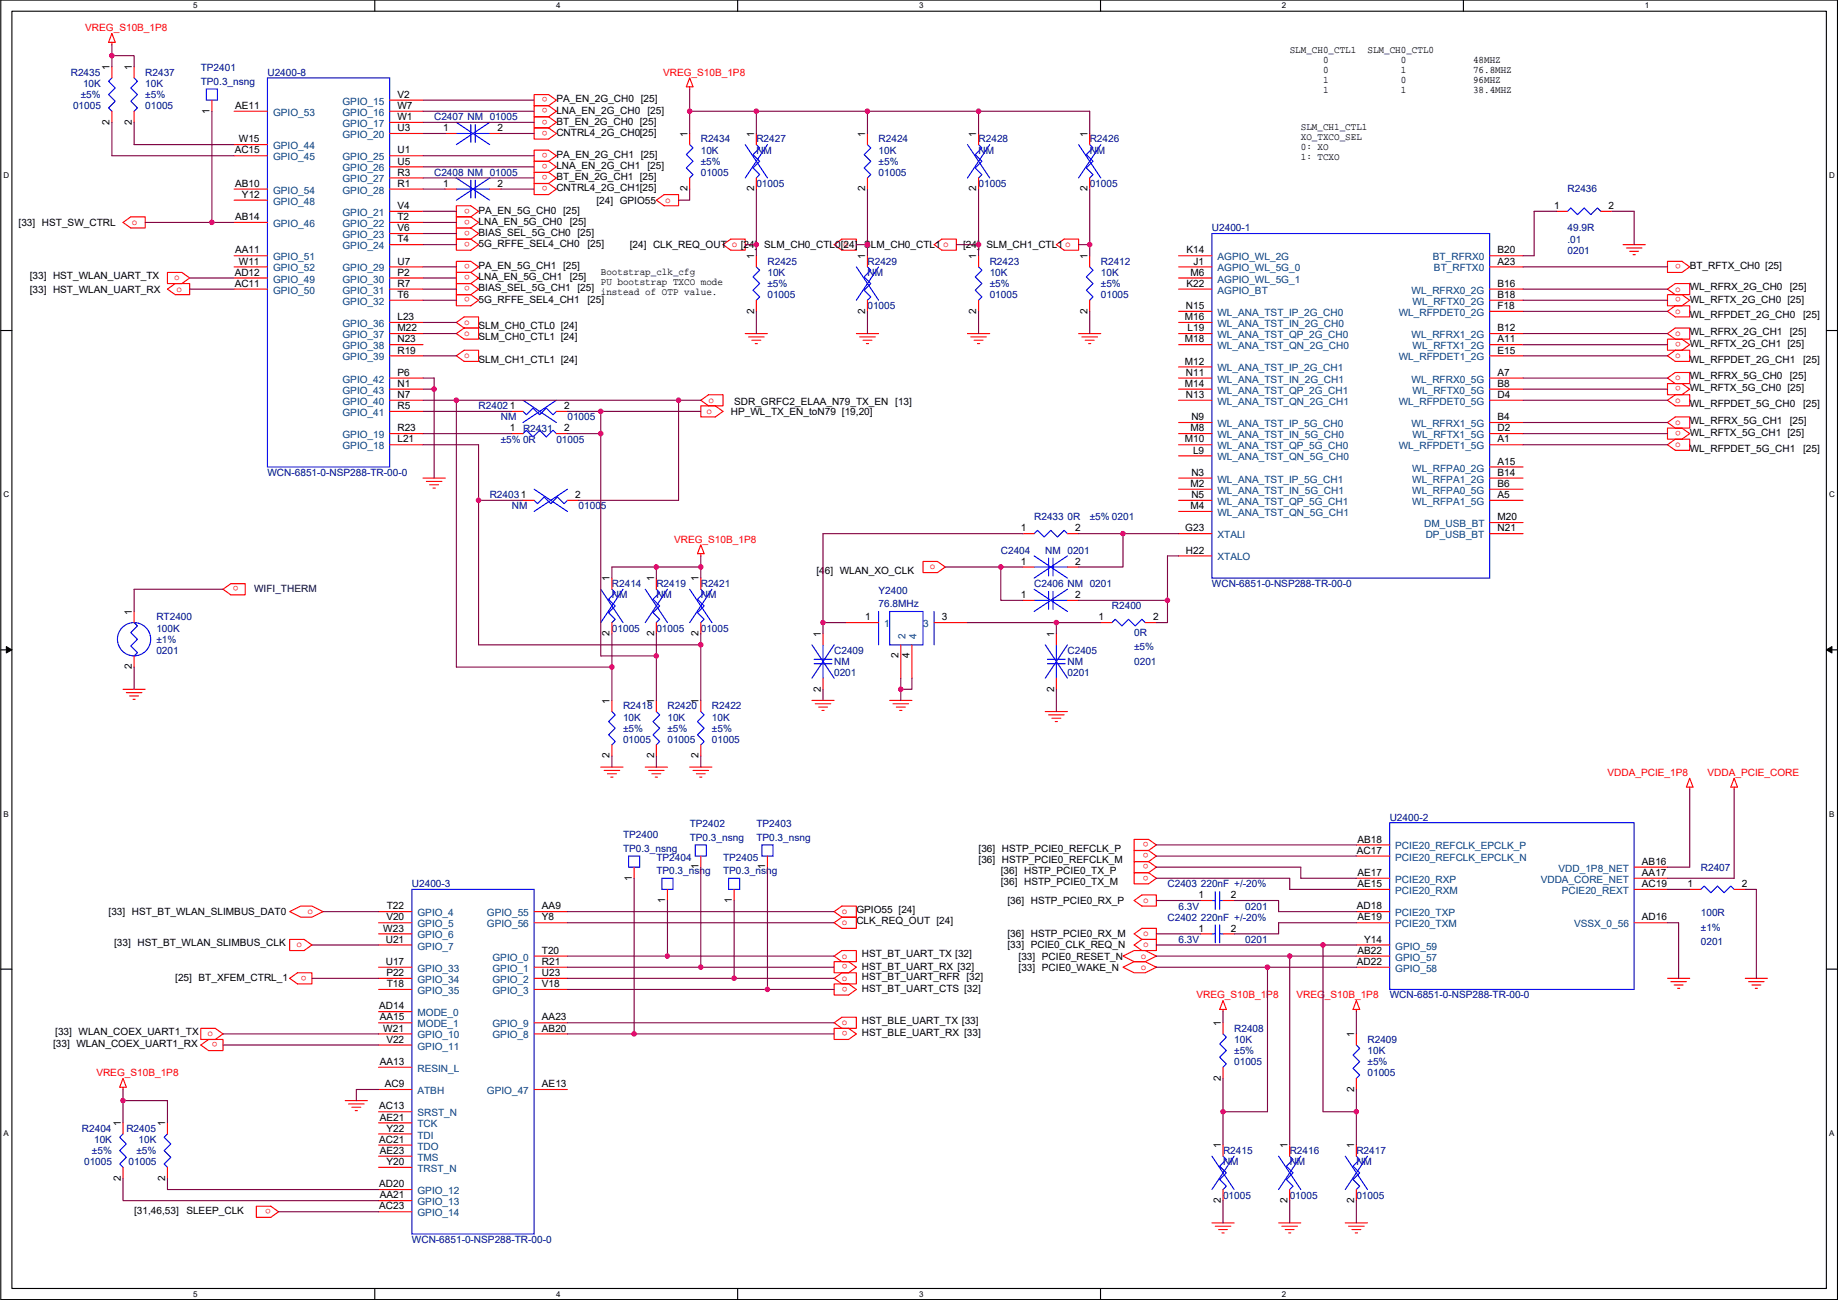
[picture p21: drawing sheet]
<svg xmlns="http://www.w3.org/2000/svg" width="420mm" height="297mm" viewBox="0 0 420 297" stroke-linecap="round" stroke-linejoin="round" font-family="sans-serif">
<defs><g id="words">
<g font-size="2.3" fill="#f00">
<text x="19.5" y="7.2">VREG_S10B_1P8</text>
<text x="151.6" y="17.3">VREG_S10B_1P8</text>
<text x="125.1" y="22.2" transform="rotate(180 125.1 22.2)">o</text>
<text x="125.1" y="24.8" transform="rotate(180 125.1 24.8)">o</text>
<text x="125.1" y="27.3" transform="rotate(180 125.1 27.3)">o</text>
<text x="125.1" y="29.9" transform="rotate(180 125.1 29.9)">o</text>
<text x="125.1" y="34.9" transform="rotate(180 125.1 34.9)">o</text>
<text x="125.1" y="37.5" transform="rotate(180 125.1 37.5)">o</text>
<text x="125.1" y="40" transform="rotate(180 125.1 40)">o</text>
<text x="107.4" y="47.6" transform="rotate(180 107.4 47.6)">o</text>
<text x="125.1" y="42.6" transform="rotate(180 125.1 42.6)">o</text>
<text x="152.1" y="46.3">o</text>
<text x="30.2" y="51.4">o</text>
<text x="107.4" y="50.2" transform="rotate(180 107.4 50.2)">o</text>
<text x="107.4" y="52.7" transform="rotate(180 107.4 52.7)">o</text>
<text x="107.4" y="55.3" transform="rotate(180 107.4 55.3)">o</text>
<text x="192.7" y="56.5">o</text>
<text x="39.8" y="64.1">o</text>
<text x="107.4" y="60.3" transform="rotate(180 107.4 60.3)">o</text>
<text x="107.4" y="62.9" transform="rotate(180 107.4 62.9)">o</text>
<text x="107.4" y="65.4" transform="rotate(180 107.4 65.4)">o</text>
<text x="384.2" y="60.3" transform="rotate(180 384.2 60.3)">o</text>
<text x="40.3" y="66.6">o</text>
<text x="107.4" y="68" transform="rotate(180 107.4 68)">o</text>
<text x="383" y="66.6">o</text>
<text x="383" y="71.7">o</text>
<text x="384.2" y="68" transform="rotate(180 384.2 68)">o</text>
<text x="106.1" y="74.2">o</text>
<text x="106.1" y="76.8">o</text>
<text x="383" y="76.8">o</text>
<text x="106.1" y="81.9">o</text>
<text x="383" y="81.9">o</text>
<text x="384.2" y="78.1" transform="rotate(180 384.2 78.1)">o</text>
<text x="383" y="86.9">o</text>
<text x="384.2" y="88.3" transform="rotate(180 384.2 88.3)">o</text>
<text x="161.5" y="94.6">o</text>
<text x="162" y="92">o</text>
<text x="383" y="92">o</text>
<text x="383" y="97.1">o</text>
<text x="384.2" y="98.4" transform="rotate(180 384.2 98.4)">o</text>
<text x="383" y="102.2">o</text>
<text x="154.1" y="124">VREG_S10B_1P8</text>
<text x="212.5" y="130.1">o</text>
<text x="54.5" y="134" transform="rotate(180 54.5 134)">o</text>
<text x="367.5" y="177.3">VDDA_PCIE_1P8</text>
<text x="390.3" y="177.3">VDDA_PCIE_CORE</text>
<text x="262.6" y="197.5" transform="rotate(180 262.6 197.5)">o</text>
<text x="262.6" y="192.4" transform="rotate(180 262.6 192.4)">o</text>
<text x="262.6" y="195" transform="rotate(180 262.6 195)">o</text>
<text x="262.6" y="200" transform="rotate(180 262.6 200)">o</text>
<text x="70.3" y="208.9">o</text>
<text x="192.5" y="208.9">o</text>
<text x="261.3" y="206.3">o</text>
<text x="192.5" y="211.4">o</text>
<text x="261.3" y="213.9">o</text>
<text x="67.7" y="216.5">o</text>
<text x="192.5" y="219">o</text>
<text x="193.7" y="220.4" transform="rotate(180 193.7 220.4)">o</text>
<text x="260.8" y="219">o</text>
<text x="260.8" y="221.6">o</text>
<text x="261.3" y="216.5">o</text>
<text x="70" y="222.9" transform="rotate(180 70 222.9)">o</text>
<text x="192.5" y="224.1">o</text>
<text x="193.7" y="225.4" transform="rotate(180 193.7 225.4)">o</text>
<text x="273.5" y="228.1">VREG_S10B_1P8</text>
<text x="296.3" y="228.1">VREG_S10B_1P8</text>
<text x="47.4" y="236.8">o</text>
<text x="49.7" y="238.1" transform="rotate(180 49.7 238.1)">o</text>
<text x="192.5" y="234.3">o</text>
<text x="193.7" y="235.6" transform="rotate(180 193.7 235.6)">o</text>
<text x="22" y="245.9">VREG_S10B_1P8</text>
<text x="61.9" y="276.2" transform="rotate(180 61.9 276.2)">o</text>
</g>
<g font-size="2.3" fill="#000080">
<text x="16.2" y="17.3">R2435</text>
<text x="33.2" y="17.3">R2437</text>
<text x="45.9" y="16.3">TP2401</text>
<text x="61.1" y="17.3">U2400-8</text>
<text x="18.5" y="22.4">±5%</text>
<text x="19" y="19.9">10K</text>
<text x="33.2" y="19.9">10K</text>
<text x="33.2" y="22.4">±5%</text>
<text x="45.9" y="19.3">TP0.3_nsng</text>
<text x="16.7" y="24.9">01005</text>
<text x="33.2" y="24.9">01005</text>
<text x="99.2" y="27.5">C2407 NM 01005</text>
<text x="160.2" y="32.6">R2434</text>
<text x="160.2" y="35.1">10K</text>
<text x="172.9" y="32.6">R2427</text>
<text x="172.9" y="35.1">NM</text>
<text x="200.8" y="32.6">R2424</text>
<text x="200.8" y="35.1">10K</text>
<text x="223.7" y="32.6">R2428</text>
<text x="223.7" y="35.1">NM</text>
<text x="249.1" y="32.6">R2426</text>
<text x="249.1" y="35.1">NM</text>
<text x="99.2" y="40.2">C2408 NM 01005</text>
<text x="160.2" y="37.6">±5%</text>
<text x="160.2" y="40.2">01005</text>
<text x="200.8" y="37.6">±5%</text>
<text x="200.8" y="40.2">01005</text>
<text x="172.9" y="42.7">01005</text>
<text x="223.7" y="42.7">01005</text>
<text x="249.1" y="42.7">01005</text>
<text x="358.3" y="44">R2436</text>
<text x="277" y="52.9">U2400-1</text>
<text x="358.3" y="52.9">49.9R</text>
<text x="358.3" y="55.4">.01</text>
<text x="358.3" y="58">0201</text>
<text x="175.4" y="60.5">R2425</text>
<text x="175.4" y="63">10K</text>
<text x="175.4" y="65.6">±5%</text>
<text x="198.3" y="60.5">R2429</text>
<text x="198.3" y="63">NM</text>
<text x="226.2" y="60.5">R2423</text>
<text x="226.2" y="63">10K</text>
<text x="226.2" y="65.6">±5%</text>
<text x="251.6" y="60.5">R2412</text>
<text x="251.6" y="63">10K</text>
<text x="251.6" y="65.6">±5%</text>
<text x="175.4" y="68.1">01005</text>
<text x="198.3" y="70.7">01005</text>
<text x="226.2" y="68.1">01005</text>
<text x="251.6" y="68.1">01005</text>
<text x="109.4" y="93.5">R24021</text>
<text x="114.5" y="96.1">NM</text>
<text x="114.5" y="101.1">±5% 0R</text>
<text x="119.6" y="98.6">R2431</text>
<text x="127.2" y="101.1">01005</text>
<text x="129.7" y="96.1">01005</text>
<text x="61.1" y="108.8">WCN-6851-0-NSP288-TR-00-0</text>
<text x="111.9" y="113.8">R24031</text>
<text x="117" y="116.4">NM</text>
<text x="132.3" y="116.4">01005</text>
<text x="236.4" y="118.9">R2433</text>
<text x="244" y="118.9">0R</text>
<text x="249.1" y="118.9">±5% 0201</text>
<text x="228.8" y="126.5">C2404</text>
<text x="238.9" y="126.5">NM 0201</text>
<text x="139.9" y="134.2">R2414</text>
<text x="139.9" y="136.7">NM</text>
<text x="150" y="134.2">R2419</text>
<text x="150" y="136.7">NM</text>
<text x="160.2" y="134.2">R2421</text>
<text x="160.2" y="136.7">NM</text>
<text x="200.8" y="135.7">Y2400</text>
<text x="236.4" y="134.2">C2406 NM 0201</text>
<text x="277" y="134.2">WCN-6851-0-NSP288-TR-00-0</text>
<text x="35.7" y="141.8">RT2400</text>
<text x="200.8" y="138.7">76.8MHz</text>
<text x="254.2" y="139.2">R2400</text>
<text x="35.7" y="144.3">100K</text>
<text x="35.7" y="146.9">±1%</text>
<text x="35.7" y="149.4">0201</text>
<text x="139.9" y="144.3">01005</text>
<text x="150" y="144.3">01005</text>
<text x="160.2" y="144.3">01005</text>
<text x="190.7" y="149.4">C2409</text>
<text x="244" y="149.4">C2405</text>
<text x="259.3" y="145.3">0R</text>
<text x="259.3" y="148.6">±5%</text>
<text x="190.7" y="151.9">NM</text>
<text x="190.7" y="154.5">0201</text>
<text x="244" y="151.9">NM</text>
<text x="244" y="154.5">0201</text>
<text x="259.3" y="151.9">0201</text>
<text x="142.4" y="162.1">R2418</text>
<text x="142.4" y="164.6">10K</text>
<text x="142.4" y="167.2">±5%</text>
<text x="152.6" y="162.1">R2420</text>
<text x="152.6" y="164.6">10K</text>
<text x="152.6" y="167.2">±5%</text>
<text x="162.7" y="162.1">R2422</text>
<text x="162.7" y="164.6">10K</text>
<text x="162.7" y="167.2">±5%</text>
<text x="142.4" y="169.7">01005</text>
<text x="152.6" y="169.7">01005</text>
<text x="162.7" y="169.7">01005</text>
<text x="142.4" y="191.6">TP2400</text>
<text x="157.7" y="189">TP2402</text>
<text x="172.9" y="189">TP2403</text>
<text x="317.7" y="187.5">U2400-2</text>
<text x="142.4" y="194.6">TP0.3_nsng</text>
<text x="150" y="196.6">TP2404</text>
<text x="157.7" y="192.1">TP0.3_nsng</text>
<text x="165.3" y="196.6">TP2405</text>
<text x="172.9" y="192.1">TP0.3_nsng</text>
<text x="94.2" y="202.7">U2400-3</text>
<text x="150" y="199.7">TP0.3_nsng</text>
<text x="165.3" y="199.7">TP0.3_nsng</text>
<text x="266.9" y="202.7">C2403</text>
<text x="274.5" y="202.7">220nF +/-20%</text>
<text x="388.8" y="198.9">R2407</text>
<text x="269.4" y="207.8">6.3V</text>
<text x="284.7" y="207.8">0201</text>
<text x="388.8" y="209.3">100R</text>
<text x="266.9" y="210.4">C2402</text>
<text x="269.4" y="215.4">6.3V</text>
<text x="274.5" y="210.4">220nF +/-20%</text>
<text x="284.7" y="215.4">0201</text>
<text x="388.8" y="212.6">±1%</text>
<text x="388.8" y="215.9">0201</text>
<text x="317.7" y="228.1">WCN-6851-0-NSP288-TR-00-0</text>
<text x="282.1" y="235.8">R2408</text>
<text x="282.1" y="238.3">10K</text>
<text x="312.6" y="238.3">R2409</text>
<text x="282.1" y="240.8">±5%</text>
<text x="282.1" y="243.4">01005</text>
<text x="312.6" y="240.8">10K</text>
<text x="312.6" y="243.4">±5%</text>
<text x="312.6" y="245.9">01005</text>
<text x="18.7" y="258.6">R2404</text>
<text x="21" y="263.7">±5%</text>
<text x="21.5" y="261.2">10K</text>
<text x="28.9" y="258.6">R2405</text>
<text x="31.2" y="263.7">±5%</text>
<text x="31.7" y="261.2">10K</text>
<text x="279.6" y="263.7">R2415</text>
<text x="294.8" y="263.7">R2416</text>
<text x="310.1" y="263.7">R2417</text>
<text x="19.2" y="266.2">01005</text>
<text x="29.4" y="266.2">01005</text>
<text x="279.6" y="266.2">NM</text>
<text x="294.8" y="266.2">NM</text>
<text x="310.1" y="266.2">NM</text>
<text x="279.6" y="273.9">01005</text>
<text x="294.8" y="273.9">01005</text>
<text x="310.1" y="273.9">01005</text>
<text x="94.2" y="284">WCN-6851-0-NSP288-TR-00-0</text>
</g>
<g font-size="2.3">
<text x="25" y="16" transform="rotate(-90 25 16)">1</text>
<text x="30.1" y="16" transform="rotate(-90 30.1 16)">1</text>
<text x="294.8" y="12">SLM_CH0_CTL1</text>
<text x="302.4" y="14.3">0</text>
<text x="302.4" y="16.6">0</text>
<text x="312.6" y="12">SLM_CH0_CTL0</text>
<text x="320.2" y="14.3">0</text>
<text x="320.2" y="16.6">1</text>
<text x="336.7" y="14.3">48MHZ</text>
<text x="336.7" y="16.6">76.8MHZ</text>
<text x="90.9" y="22.4">V2</text>
<text x="127.2" y="23.4">PA_EN_2G_CH0 [25]</text>
<text x="302.4" y="18.9">1</text>
<text x="302.4" y="21.1">1</text>
<text x="320.2" y="18.9">0</text>
<text x="320.2" y="21.1">1</text>
<text x="336.7" y="18.9">96MHZ</text>
<text x="336.7" y="21.1">38.4MHZ</text>
<text x="25" y="28.5" transform="rotate(-90 25 28.5)">2</text>
<text x="30.1" y="28.5" transform="rotate(-90 30.1 28.5)">2</text>
<text x="47.9" y="26" transform="rotate(-90 47.9 26)">1</text>
<text x="53.8" y="24.9">AE11</text>
<text x="90.9" y="24.9">W7</text>
<text x="90.9" y="27.4">W1</text>
<text x="90.9" y="30">U3</text>
<text x="101.3" y="30">1</text>
<text x="113.7" y="30">2</text>
<text x="127.2" y="26">LNA_EN_2G_CH0</text>
<text x="127.2" y="28.5">BT_EN_2G_CH0 [25]</text>
<text x="148" y="26">[25]</text>
<text x="297.4" y="29.8">SLM_CH1_CTL1</text>
<text x="53.6" y="35.1">AC15</text>
<text x="54.6" y="32.5">W15</text>
<text x="90.9" y="35.1">U1</text>
<text x="127.2" y="31">CNTRL4_2G_CH0[25]</text>
<text x="157.1" y="31.3" transform="rotate(-90 157.1 31.3)">1</text>
<text x="172.4" y="31.3" transform="rotate(-90 172.4 31.3)">1</text>
<text x="197.8" y="31.3" transform="rotate(-90 197.8 31.3)">1</text>
<text x="223.2" y="31.3" transform="rotate(-90 223.2 31.3)">1</text>
<text x="248.6" y="31.3" transform="rotate(-90 248.6 31.3)">1</text>
<text x="297.4" y="32.1">XO_TXCO_SEL</text>
<text x="297.4" y="34.4">0: XO</text>
<text x="90.9" y="37.6">U5</text>
<text x="90.9" y="40.1">R3</text>
<text x="127.2" y="36.1">PA_EN_2G_CH1 [25]</text>
<text x="127.2" y="38.7">LNA_EN_2G_CH1</text>
<text x="127.2" y="41.2">BT_EN_2G_CH1 [25]</text>
<text x="148" y="38.6">[25]</text>
<text x="297.4" y="36.6">1: TCXO</text>
<text x="53.8" y="42.7">AB10</text>
<text x="55.3" y="45.2">Y12</text>
<text x="90.9" y="42.7">R1</text>
<text x="90.9" y="47.8">V4</text>
<text x="101.3" y="42.7">1</text>
<text x="113.7" y="42.7">2</text>
<text x="127.2" y="43.7">CNTRL4_2G_CH1[25]</text>
<text x="136.3" y="46.5">[24] GPIO55</text>
<text x="157.1" y="43.7" transform="rotate(-90 157.1 43.7)">2</text>
<text x="172.4" y="43.7" transform="rotate(-90 172.4 43.7)">2</text>
<text x="197.8" y="43.7" transform="rotate(-90 197.8 43.7)">2</text>
<text x="223.2" y="43.7" transform="rotate(-90 223.2 43.7)">2</text>
<text x="248.6" y="43.7" transform="rotate(-90 248.6 43.7)">2</text>
<text x="355.3" y="47.8">1</text>
<text x="367.7" y="47.8">2</text>
<text x="4.2" y="51.6">[33] HST_SW_CTRL</text>
<text x="53.8" y="50.3">AB14</text>
<text x="90.9" y="50.3">T2</text>
<text x="90.9" y="52.8">V6</text>
<text x="109.4" y="48.8">PA_EN_5G_CH0 [25]</text>
<text x="109.4" y="51.4">LNA_EN_5G_CH0</text>
<text x="109.4" y="53.9">BIAS_SEL_5G_CH0 [25]</text>
<text x="130.2" y="51.4">[25]</text>
<text x="53.8" y="57.9">AA11</text>
<text x="90.9" y="55.4">T4</text>
<text x="109.4" y="56.4">5G_RFFE_SEL4_CH0</text>
<text x="134.3" y="56.4">[25]</text>
<text x="143.9" y="56.7">[24] CLK_REQ_OUT o [24]</text>
<text x="172.4" y="59.2" transform="rotate(-90 172.4 59.2)">1</text>
<text x="174.7" y="56.7">SLM_CH0_CTL0[24]</text>
<text x="197.5" y="56.7">SLM_CH0_CTL1 o</text>
<text x="197.8" y="59.2" transform="rotate(-90 197.8 59.2)">1</text>
<text x="220.1" y="56.7">[24]</text>
<text x="223.2" y="59.2" transform="rotate(-90 223.2 59.2)">1</text>
<text x="225.5" y="56.7">SLM_CH1_CTL1 o</text>
<text x="248.6" y="59.2" transform="rotate(-90 248.6 59.2)">1</text>
<text x="271.2" y="57.9">K14</text>
<text x="342.3" y="57.9">B20</text>
<text x="6.8" y="63.8">[33] HST_WLAN_UART_TX</text>
<text x="53.6" y="63">AD12</text>
<text x="53.6" y="65.5">AC11</text>
<text x="54.6" y="60.5">W11</text>
<text x="90.9" y="60.5">U7</text>
<text x="90.9" y="63">P2</text>
<text x="90.9" y="65.5">R7</text>
<text x="109.4" y="61.5">PA_EN_5G_CH1 [25]</text>
<text x="109.4" y="64.1">LNA_EN_5G_CH1</text>
<text x="130.2" y="64">[25]</text>
<text x="137.3" y="62.8">Bootstrap_clk_cfg</text>
<text x="137.3" y="65.1">PU bootstrap TXCO mode</text>
<text x="271.2" y="65.5">K22</text>
<text x="272.1" y="63">M6</text>
<text x="272.8" y="60.5">J1</text>
<text x="342.3" y="65.5">B16</text>
<text x="342.3" y="60.5">A23</text>
<text x="386.3" y="61.5">BT_RFTX_CH0 [25]</text>
<text x="6.8" y="66.8">[33] HST_WLAN_UART_RX</text>
<text x="90.9" y="68.1">T6</text>
<text x="109.4" y="66.6">BIAS_SEL_5G_CH1 [25]</text>
<text x="109.4" y="69.1">5G_RFFE_SEL4_CH1</text>
<text x="134.3" y="69.1">[25]</text>
<text x="137.3" y="67.4">instead of OTP value.</text>
<text x="172.4" y="71.7" transform="rotate(-90 172.4 71.7)">2</text>
<text x="197.8" y="71.7" transform="rotate(-90 197.8 71.7)">2</text>
<text x="223.2" y="71.7" transform="rotate(-90 223.2 71.7)">2</text>
<text x="248.6" y="71.7" transform="rotate(-90 248.6 71.7)">2</text>
<text x="271.1" y="70.6">N15</text>
<text x="342.3" y="70.6">F18</text>
<text x="342.3" y="68.1">B18</text>
<text x="386.3" y="66.3">WL_RFRX_2G_CH0</text>
<text x="386.3" y="69.1">WL_RFTX_2G_CH0 [25]</text>
<text x="409.1" y="66.3">[25]</text>
<text x="90.9" y="73.2">L23</text>
<text x="90.9" y="75.7">M22</text>
<text x="109.4" y="75.2">SLM_CH0_CTL0 [24]</text>
<text x="109.4" y="77.8">SLM_CH0_CTL1 [24]</text>
<text x="270.8" y="73.2">M16</text>
<text x="271.5" y="75.7">L19</text>
<text x="342.3" y="75.7">B12</text>
<text x="386.3" y="72.7">WL_RFPDET_2G_CH0</text>
<text x="386.3" y="76.5">WL_RFRX_2G_CH1</text>
<text x="409.1" y="76.5">[25]</text>
<text x="412.2" y="72.7">[25]</text>
<text x="90.9" y="78.2">N23</text>
<text x="90.9" y="80.8">R19</text>
<text x="109.4" y="82.8">SLM_CH1_CTL1 [24]</text>
<text x="270.8" y="78.2">M18</text>
<text x="270.8" y="83.3">M12</text>
<text x="342.3" y="80.8">E15</text>
<text x="342.3" y="78.2">A11</text>
<text x="386.3" y="79.3">WL_RFTX_2G_CH1 [25]</text>
<text x="386.3" y="82.8">WL_RFPDET_2G_CH1</text>
<text x="412.2" y="82.8">[25]</text>
<text x="90.9" y="85.9">P6</text>
<text x="90.9" y="88.4">N1</text>
<text x="270.8" y="88.4">M14</text>
<text x="271.1" y="85.9">N11</text>
<text x="342.3" y="85.9">A7</text>
<text x="342.3" y="88.4">B8</text>
<text x="386.3" y="86.7">WL_RFRX_5G_CH0</text>
<text x="386.3" y="89.5">WL_RFTX_5G_CH0 [25]</text>
<text x="409.1" y="86.7">[25]</text>
<text x="90.9" y="90.9">N7</text>
<text x="90.9" y="93.5">R5</text>
<text x="129" y="93.5">2</text>
<text x="167.1" y="94.8">HP_WL_TX_EN_toN79 [19,20]</text>
<text x="167.8" y="92.5">SDR_GRFC2_ELAA_N79_TX_EN [13]</text>
<text x="271.1" y="90.9">N13</text>
<text x="342.3" y="90.9">D4</text>
<text x="386.3" y="93">WL_RFPDET_5G_CH0</text>
<text x="412.2" y="93">[25]</text>
<text x="90.9" y="98.6">R23</text>
<text x="90.9" y="101.1">L21</text>
<text x="116.5" y="98.6">1</text>
<text x="129" y="98.6">2</text>
<text x="270.8" y="101.1">M10</text>
<text x="272.1" y="98.6">M8</text>
<text x="272.3" y="96">N9</text>
<text x="342.3" y="96">B4</text>
<text x="342.3" y="101.1">A1</text>
<text x="342.3" y="98.6">D2</text>
<text x="386.3" y="96.8">WL_RFRX_5G_CH1</text>
<text x="386.3" y="99.6">WL_RFTX_5G_CH1 [25]</text>
<text x="409.1" y="96.8">[25]</text>
<text x="272.7" y="103.6">L9</text>
<text x="342.3" y="106.2">A15</text>
<text x="386.3" y="103.2">WL_RFPDET_5G_CH1</text>
<text x="412.2" y="103.2">[25]</text>
<text x="131.5" y="113.8">2</text>
<text x="272.1" y="111.3">M2</text>
<text x="272.3" y="108.7">N3</text>
<text x="272.3" y="113.8">N5</text>
<text x="342.3" y="108.7">B14</text>
<text x="342.3" y="111.3">B6</text>
<text x="342.3" y="113.8">A5</text>
<text x="272.1" y="116.3">M4</text>
<text x="342.3" y="118.9">M20</text>
<text x="233.4" y="121.4">1</text>
<text x="245.8" y="121.4">2</text>
<text x="270.9" y="121.4">G23</text>
<text x="342.3" y="121.4">N21</text>
<text x="186.6" y="131.1">[46] WLAN_XO_CLK</text>
<text x="233.4" y="129">1</text>
<text x="245.8" y="129">2</text>
<text x="271.1" y="126.5">H22</text>
<text x="139.3" y="132.9" transform="rotate(-90 139.3 132.9)">1</text>
<text x="149.5" y="132.9" transform="rotate(-90 149.5 132.9)">1</text>
<text x="159.7" y="132.9" transform="rotate(-90 159.7 132.9)">1</text>
<text x="233.4" y="136.7">1</text>
<text x="245.8" y="136.7">2</text>
<text x="30.1" y="140.5" transform="rotate(-90 30.1 140.5)">1</text>
<text x="197.8" y="141.7">1</text>
<text x="215.3" y="141.7">3</text>
<text x="251.1" y="141.7">1</text>
<text x="263.6" y="141.7">2</text>
<text x="139.3" y="145.3" transform="rotate(-90 139.3 145.3)">2</text>
<text x="149.5" y="145.3" transform="rotate(-90 149.5 145.3)">2</text>
<text x="159.7" y="145.3" transform="rotate(-90 159.7 145.3)">2</text>
<text x="187.6" y="145.6" transform="rotate(-90 187.6 145.6)">1</text>
<text x="240.9" y="145.6" transform="rotate(-90 240.9 145.6)">1</text>
<text x="30.1" y="153" transform="rotate(-90 30.1 153)">2</text>
<text x="205.4" y="150.4" transform="rotate(-90 205.4 150.4)">2</text>
<text x="207.9" y="150.4" transform="rotate(-90 207.9 150.4)">4</text>
<text x="139.3" y="160.8" transform="rotate(-90 139.3 160.8)">1</text>
<text x="149.5" y="160.8" transform="rotate(-90 149.5 160.8)">1</text>
<text x="159.7" y="160.8" transform="rotate(-90 159.7 160.8)">1</text>
<text x="187.6" y="158" transform="rotate(-90 187.6 158)">2</text>
<text x="240.9" y="158" transform="rotate(-90 240.9 158)">2</text>
<text x="139.3" y="173.3" transform="rotate(-90 139.3 173.3)">2</text>
<text x="149.5" y="173.3" transform="rotate(-90 149.5 173.3)">2</text>
<text x="159.7" y="173.3" transform="rotate(-90 159.7 173.3)">2</text>
<text x="223.7" y="194.6">[36] HSTP_PCIE0_REFCLK_P</text>
<text x="223.7" y="197.1">[36] HSTP_PCIE0_REFCLK_M</text>
<text x="310.2" y="195.1">AC17</text>
<text x="310.3" y="192.5">AB18</text>
<text x="375.3" y="197.6">AB16</text>
<text x="144.4" y="201.2" transform="rotate(-90 144.4 201.2)">1</text>
<text x="159.7" y="198.7" transform="rotate(-90 159.7 198.7)">1</text>
<text x="174.9" y="198.7" transform="rotate(-90 174.9 198.7)">1</text>
<text x="228.8" y="199.7">[36] HSTP_PCIE0_TX_P</text>
<text x="228.8" y="202.2">[36] HSTP_PCIE0_TX_M</text>
<text x="310.3" y="200.2">AE17</text>
<text x="310.3" y="202.7">AE15</text>
<text x="375.3" y="200.2">AA17</text>
<text x="375.3" y="202.7">AC19</text>
<text x="385.8" y="202.7">1</text>
<text x="398.2" y="202.7">2</text>
<text x="24.8" y="209.1">[33] HST_BT_WLAN_SLIMBUS_DAT0</text>
<text x="88.4" y="207.8">T22</text>
<text x="123.9" y="207.8">AA9</text>
<text x="152.1" y="206.3" transform="rotate(-90 152.1 206.3)">1</text>
<text x="167.3" y="206.3" transform="rotate(-90 167.3 206.3)">1</text>
<text x="195.8" y="208.6">GPIO55 [24]</text>
<text x="230.3" y="206.5">[36] HSTP_PCIE0_RX_P</text>
<text x="274" y="205.2">1</text>
<text x="281.4" y="205.2">2</text>
<text x="310.2" y="207.8">AD18</text>
<text x="87.6" y="212.9">W23</text>
<text x="88.2" y="215.4">U21</text>
<text x="88.3" y="210.3">V20</text>
<text x="123.9" y="210.3">Y8</text>
<text x="195.8" y="211.1">CLK_REQ_OUT [24]</text>
<text x="230.3" y="214.2">[36] HSTP_PCIE0_RX_M</text>
<text x="274" y="212.9">1</text>
<text x="281.4" y="212.9">2</text>
<text x="310.3" y="210.3">AE19</text>
<text x="311.9" y="215.4">Y14</text>
<text x="375.3" y="210.3">AD16</text>
<text x="26.1" y="216.2">[33] HST_BT_WLAN_SLIMBUS_CLK</text>
<text x="88.2" y="220.5">U17</text>
<text x="123.9" y="217.9">T20</text>
<text x="123.9" y="220.5">R21</text>
<text x="197" y="218.7">HST_BT_UART_TX [32]</text>
<text x="197" y="221.5">HST_BT_UART_RX [32]</text>
<text x="230.3" y="216.7">[33] PCIE0_CLK_REQ_N</text>
<text x="232.8" y="219.2">[33] PCIE0_RESET_N</text>
<text x="232.8" y="221.8">[33] PCIE0_WAKE_N</text>
<text x="310.2" y="220.5">AD22</text>
<text x="310.3" y="217.9">AB22</text>
<text x="40.1" y="224.1">[25] BT_XFEM_CTRL_1</text>
<text x="88.3" y="223">P22</text>
<text x="88.4" y="225.6">T18</text>
<text x="123.9" y="223">U23</text>
<text x="123.9" y="225.6">V18</text>
<text x="197" y="223.8">HST_BT_UART_RFR [32]</text>
<text x="197" y="226.6">HST_BT_UART_CTS [32]</text>
<text x="86.7" y="230.6">AD14</text>
<text x="86.8" y="233.2">AA15</text>
<text x="123.9" y="233.2">AA23</text>
<text x="197" y="234">HST_BLE_UART_TX [33]</text>
<text x="12.1" y="239.3">[33] WLAN_COEX_UART1_RX</text>
<text x="12.6" y="236.5">[33] WLAN_COEX_UART1_TX</text>
<text x="87.6" y="235.7">W21</text>
<text x="88.3" y="238.3">V22</text>
<text x="123.9" y="235.7">AB20</text>
<text x="197" y="236.8">HST_BLE_UART_RX [33]</text>
<text x="279" y="234.5" transform="rotate(-90 279 234.5)">1</text>
<text x="309.5" y="237" transform="rotate(-90 309.5 237)">1</text>
<text x="86.8" y="243.3">AA13</text>
<text x="87.9" y="248.4">AC9</text>
<text x="123.9" y="248.4">AE13</text>
<text x="279" y="246.9" transform="rotate(-90 279 246.9)">2</text>
<text x="309.5" y="249.5" transform="rotate(-90 309.5 249.5)">2</text>
<text x="27.6" y="257.3" transform="rotate(-90 27.6 257.3)">1</text>
<text x="37.8" y="257.3" transform="rotate(-90 37.8 257.3)">1</text>
<text x="86.7" y="253.5">AC13</text>
<text x="86.8" y="256">AE21</text>
<text x="86.7" y="261.1">AC21</text>
<text x="86.8" y="263.7">AE23</text>
<text x="88.3" y="258.6">Y22</text>
<text x="279" y="262.4" transform="rotate(-90 279 262.4)">1</text>
<text x="294.3" y="262.4" transform="rotate(-90 294.3 262.4)">1</text>
<text x="309.5" y="262.4" transform="rotate(-90 309.5 262.4)">1</text>
<text x="27.6" y="269.8" transform="rotate(-90 27.6 269.8)">2</text>
<text x="37.8" y="269.8" transform="rotate(-90 37.8 269.8)">2</text>
<text x="88.3" y="266.2">Y20</text>
<text x="86.7" y="271.3">AD20</text>
<text x="86.8" y="273.8">AA21</text>
<text x="279" y="274.9" transform="rotate(-90 279 274.9)">2</text>
<text x="294.3" y="274.9" transform="rotate(-90 294.3 274.9)">2</text>
<text x="309.5" y="274.9" transform="rotate(-90 309.5 274.9)">2</text>
<text x="30.7" y="277.4">[31,46,53]</text>
<text x="42.6" y="277.4">SLEEP_CLK</text>
<text x="86.7" y="276.4">AC23</text>
</g>
<g font-size="2.3" fill="#004080">
<text x="78.3" y="23.9">GPIO_15</text>
<text x="62.4" y="26.5">GPIO_53</text>
<text x="78.3" y="26.5">GPIO_16</text>
<text x="78.3" y="29">GPIO_17</text>
<text x="62.4" y="34.1">GPIO_44</text>
<text x="78.3" y="31.5">GPIO_20</text>
<text x="62.4" y="36.6">GPIO_45</text>
<text x="78.3" y="36.6">GPIO_25</text>
<text x="78.3" y="39.2">GPIO_26</text>
<text x="78.3" y="41.7">GPIO_27</text>
<text x="62.4" y="44.2">GPIO_54</text>
<text x="62.4" y="46.8">GPIO_48</text>
<text x="78.3" y="44.2">GPIO_28</text>
<text x="62.4" y="51.9">GPIO_46</text>
<text x="78.3" y="49.3">GPIO_21</text>
<text x="78.3" y="51.9">GPIO_22</text>
<text x="62.4" y="59.5">GPIO_51</text>
<text x="78.3" y="54.4">GPIO_23</text>
<text x="78.3" y="56.9">GPIO_24</text>
<text x="278.3" y="59.5">AGPIO_WL_2G</text>
<text x="327.6" y="59.5">BT_RFRX0</text>
<text x="62.4" y="62">GPIO_52</text>
<text x="62.4" y="64.6">GPIO_49</text>
<text x="78.3" y="62">GPIO_29</text>
<text x="78.3" y="64.6">GPIO_30</text>
<text x="278.3" y="62">AGPIO_WL_5G_0</text>
<text x="278.3" y="64.6">AGPIO_WL_5G_1</text>
<text x="327.8" y="62">BT_RFTX0</text>
<text x="62.4" y="67.1">GPIO_50</text>
<text x="78.3" y="67.1">GPIO_31</text>
<text x="78.3" y="69.6">GPIO_32</text>
<text x="278.3" y="67.1">AGPIO_BT</text>
<text x="322.7" y="67.1">WL_RFRX0_2G</text>
<text x="322.9" y="69.6">WL_RFTX0_2G</text>
<text x="78.3" y="74.7">GPIO_36</text>
<text x="78.3" y="77.3">GPIO_37</text>
<text x="278.3" y="72.2">WL_ANA_TST_IP_2G_CH0</text>
<text x="278.3" y="74.7">WL_ANA_TST_IN_2G_CH0</text>
<text x="278.3" y="77.3">WL_ANA_TST_QP_2G_CH0</text>
<text x="319.8" y="72.2">WL_RFPDET0_2G</text>
<text x="322.7" y="77.3">WL_RFRX1_2G</text>
<text x="78.3" y="79.8">GPIO_38</text>
<text x="78.3" y="82.3">GPIO_39</text>
<text x="278.3" y="79.8">WL_ANA_TST_QN_2G_CH0</text>
<text x="319.8" y="82.3">WL_RFPDET1_2G</text>
<text x="322.9" y="79.8">WL_RFTX1_2G</text>
<text x="78.3" y="87.4">GPIO_42</text>
<text x="78.3" y="90">GPIO_43</text>
<text x="278.3" y="84.9">WL_ANA_TST_IP_2G_CH1</text>
<text x="278.3" y="87.4">WL_ANA_TST_IN_2G_CH1</text>
<text x="278.3" y="90">WL_ANA_TST_QP_2G_CH1</text>
<text x="322.7" y="87.4">WL_RFRX0_5G</text>
<text x="322.9" y="90">WL_RFTX0_5G</text>
<text x="78.3" y="92.5">GPIO_40</text>
<text x="78.3" y="95">GPIO_41</text>
<text x="278.3" y="92.5">WL_ANA_TST_QN_2G_CH1</text>
<text x="319.8" y="92.5">WL_RFPDET0_5G</text>
<text x="78.3" y="100.1">GPIO_19</text>
<text x="278.3" y="97.6">WL_ANA_TST_IP_5G_CH0</text>
<text x="278.3" y="100.1">WL_ANA_TST_IN_5G_CH0</text>
<text x="322.7" y="97.6">WL_RFRX1_5G</text>
<text x="322.9" y="100.1">WL_RFTX1_5G</text>
<text x="78.3" y="102.7">GPIO_18</text>
<text x="278.3" y="102.7">WL_ANA_TST_QP_5G_CH0</text>
<text x="278.3" y="105.2">WL_ANA_TST_QN_5G_CH0</text>
<text x="319.8" y="102.7">WL_RFPDET1_5G</text>
<text x="322.8" y="107.7">WL_RFPA0_2G</text>
<text x="278.3" y="110.3">WL_ANA_TST_IP_5G_CH1</text>
<text x="278.3" y="112.8">WL_ANA_TST_IN_5G_CH1</text>
<text x="322.8" y="110.3">WL_RFPA1_2G</text>
<text x="322.8" y="112.8">WL_RFPA0_5G</text>
<text x="278.3" y="115.4">WL_ANA_TST_QP_5G_CH1</text>
<text x="278.3" y="117.9">WL_ANA_TST_QN_5G_CH1</text>
<text x="322.8" y="115.4">WL_RFPA1_5G</text>
<text x="278.3" y="123">XTALI</text>
<text x="325.6" y="120.4">DM_USB_BT</text>
<text x="325.9" y="123">DP_USB_BT</text>
<text x="278.3" y="128.1">XTALO</text>
<text x="202.1" y="143.3">1</text>
<text x="211" y="143.3">3</text>
<text x="207" y="146.1" transform="rotate(-90 207 146.1)">2</text>
<text x="209.5" y="146.1" transform="rotate(-90 209.5 146.1)">4</text>
<text x="318.9" y="194.1">PCIE20_REFCLK_EPCLK_P</text>
<text x="318.9" y="196.6">PCIE20_REFCLK_EPCLK_N</text>
<text x="318.9" y="201.7">PCIE20_RXP</text>
<text x="352.2" y="201.7">VDDA_CORE_NET</text>
<text x="356.3" y="199.2">VDD_1P8_NET</text>
<text x="95.4" y="209.3">GPIO_4</text>
<text x="111.3" y="209.3">GPIO_55</text>
<text x="318.9" y="204.3">PCIE20_RXM</text>
<text x="318.9" y="209.3">PCIE20_TXP</text>
<text x="357" y="204.3">PCIE20_REXT</text>
<text x="95.4" y="211.9">GPIO_5</text>
<text x="95.4" y="214.4">GPIO_6</text>
<text x="111.3" y="211.9">GPIO_56</text>
<text x="318.9" y="211.9">PCIE20_TXM</text>
<text x="359.8" y="211.9">VSSX_0_56</text>
<text x="95.4" y="217">GPIO_7</text>
<text x="112.6" y="219.5">GPIO_0</text>
<text x="318.9" y="217">GPIO_59</text>
<text x="318.9" y="219.5">GPIO_57</text>
<text x="95.4" y="222">GPIO_33</text>
<text x="95.4" y="224.6">GPIO_34</text>
<text x="95.4" y="227.1">GPIO_35</text>
<text x="112.6" y="222">GPIO_1</text>
<text x="112.6" y="224.6">GPIO_2</text>
<text x="112.6" y="227.1">GPIO_3</text>
<text x="318.9" y="222">GPIO_58</text>
<text x="95.4" y="232.2">MODE_0</text>
<text x="95.4" y="234.7">MODE_1</text>
<text x="95.4" y="237.3">GPIO_10</text>
<text x="95.4" y="239.8">GPIO_11</text>
<text x="112.6" y="234.7">GPIO_9</text>
<text x="112.6" y="237.3">GPIO_8</text>
<text x="95.4" y="244.9">RESIN_L</text>
<text x="95.4" y="250">ATBH</text>
<text x="111.3" y="250">GPIO_47</text>
<text x="95.4" y="255.1">SRST_N</text>
<text x="95.4" y="257.6">TCK</text>
<text x="95.4" y="260.1">TDI</text>
<text x="95.4" y="262.7">TDO</text>
<text x="95.4" y="265.2">TMS</text>
<text x="95.4" y="267.8">TRST_N</text>
<text x="95.4" y="272.8">GPIO_12</text>
<text x="95.4" y="275.4">GPIO_13</text>
<text x="95.4" y="277.9">GPIO_14</text>
</g>
<text font-size="2.3" fill="#000040" x="58.1" y="135.2">WIFI_THERM</text>
<g font-size="1.8">
<text x="44.2" y="1.9">5</text>
<text x="127.1" y="1.9">4</text>
<text x="210.1" y="1.9">3</text>
<text x="293" y="1.9">2</text>
<text x="376" y="1.9">1</text>
<text x=".8" y="40.7">D</text>
<text x="418.1" y="40.7">D</text>
<text x=".8" y="113.6">C</text>
<text x="418.1" y="113.6">C</text>
<text x=".8" y="186.6">B</text>
<text x="418.1" y="186.6">B</text>
<text x=".8" y="259.5">A</text>
<text x="418.1" y="259.5">A</text>
<text x="44.2" y="296.3">5</text>
<text x="127.1" y="296.3">4</text>
<text x="210.1" y="296.3">3</text>
<text x="293" y="296.3">2</text>
</g>
</g></defs>
<path d="M.2 0h419.8v296.9h-419.8zM2.7 2.6h414.8v291.8h-414.8z" fill="none" stroke="#000" stroke-width=".25"/>
<g fill="#fff">
<path d="M44.2 .3h1v2h-1z"/>
<path d="M44.2 294.7h1v2h-1z"/>
</g>
<path d="M85.7 0v2.6M85.7 294.4v2.5" fill="none" stroke="#000" stroke-width=".25"/>
<g fill="#fff">
<path d="M127.1 .3h1v2h-1z"/>
<path d="M127.1 294.7h1v2h-1z"/>
</g>
<path d="M168.6 0v2.6M168.6 294.4v2.5" fill="none" stroke="#000" stroke-width=".25"/>
<g fill="#fff">
<path d="M210.1 .3h1v2h-1z"/>
<path d="M210.1 294.7h1v2h-1z"/>
</g>
<path d="M251.6 0v2.6M251.6 294.4v2.5" fill="none" stroke="#000" stroke-width=".25"/>
<g fill="#fff">
<path d="M293 .3h1v2h-1z"/>
<path d="M293 294.7h1v2h-1z"/>
</g>
<path d="M334.5 0v2.6" fill="none" stroke="#000" stroke-width=".25"/>
<g fill="#fff">
<path d="M376 .3h1v2h-1z"/>
<path d="M.8 39h1.3v2.1h-1.3z"/>
<path d="M418.1 39h1.3v2.1h-1.3z"/>
<path d="M.8 112h1.3v2h-1.3z"/>
<path d="M418.1 112h1.3v2h-1.3z"/>
</g>
<path d="M.2 75.5h2.5M417.5 75.5h2.5" fill="none" stroke="#000" stroke-width=".25"/>
<g fill="#fff">
<path d="M.8 185h1.2v2h-1.2z"/>
<path d="M418.1 185h1.2v2h-1.2z"/>
</g>
<path d="M.2 148.5h2.5M417.5 148.5h2.5" fill="none" stroke="#000" stroke-width=".25"/>
<path d="M1.4 147.7l1.3 .8-1.3 .7zM417.5 148.5l1.3-.8v1.5z" fill="#000" stroke="#000" stroke-width=".23"/>
<g fill="#fff">
<path d="M.8 257.9h1.2v2h-1.2z"/>
<path d="M418.1 257.9h1.2v2h-1.2z"/>
</g>
<path d="M.2 221.4h2.5M417.5 221.4h2.5" fill="none" stroke="#000" stroke-width=".25"/>
<g fill="none" stroke="#f00" stroke-width=".25">
<path d="M25.6 7.6l.7 2.1h-1.5zM25.6 9.7v.5M25.6 15.3v2.5M30.7 15.3v2.5M157.7 19.8v.5M157.7 17.8l.7 2h-1.5zM25.6 25.4v2.6M30.7 25.4v2.6M48.4 22.9v2.5M53.5 25.4h7.6M53.5 33h7.6M53.5 35.6h7.6"/>
<path d="M89.1 22.9h7.6M89.1 25.4h7.6M89.1 28h7.6M89.1 30.5h7.6M89.1 35.6h7.6M89.1 38.1h7.6M101.8 30.5h2.5M111.9 30.5h2.6M122.1 21.6h3.3l1.8 1.3-1.8 1.3h-3.3zM122.1 34.3h3.3l1.8 1.3-1.8 1.3h-3.3zM122.1 29.2h3.3l1.8 1.3-1.8 1.3h-3.3zM125.4 24.2h-3.3v2.5h3.3"/>
<path d="M125.4 36.9h-3.3v2.5h3.3M125.4 26.7h-3.3v2.5h3.3M125.4 39.4h-3.3v2.5h3.3M125.4 24.2l1.8 1.2-1.8 1.3M125.4 36.9l1.8 1.2-1.8 1.3M125.4 26.7l1.8 1.3-1.8 1.2M125.4 39.4l1.8 1.3-1.8 1.2M157.7 30.5v2.5M172.9 30.5v2.5M198.3 30.5v2.5M223.7 30.5v2.5M249.1 30.5v2.5"/>
<path d="M28.1 50.8l1.8-1.2h3.3v2.5h-3.3zM53.5 43.2h7.6M53.5 45.7h7.6M53.5 50.8h7.6M53.5 58.4h7.6M89.1 40.7h7.6M89.1 43.2h7.6M89.1 48.3h7.6M89.1 50.8h7.6M89.1 53.4h7.6M89.1 55.9h7.6M101.8 43.2h2.5"/>
<path d="M104.3 47h3.3l1.8 1.3-1.8 1.3h-3.3zM104.3 59.7h3.3l1.8 1.3-1.8 1.3h-3.3zM104.3 54.6h3.3l1.8 1.3-1.8 1.3h-3.3zM107.6 49.6h-3.3v2.5h3.3M107.6 52.1h-3.3v2.5h3.3M107.6 49.6l1.8 1.2-1.8 1.3M107.6 52.1l1.8 1.3-1.8 1.2M111.9 43.2h2.6M122.1 41.9h3.3l1.8 1.3-1.8 1.3h-3.3zM150 45.7l1.8-1.2h3.3v2.5h-3.3zM157.7 40.7v2.5M165.3 55.9l1.8-1.3h3.3v2.6h-3.3z"/>
<path d="M172.9 58.4v2.6M172.9 40.7v2.5M190.7 55.9l1.8-1.3h3.3v2.6h-3.3zM198.3 40.7v2.5M198.3 58.4v2.6M213.5 55.9l1.8-1.3h3.3v2.6h-3.3zM223.7 58.4v2.6M223.7 40.7v2.5M241.5 55.9l1.8-1.3h3.3v2.6h-3.3zM249.1 58.4v2.6M249.1 40.7v2.5M269.4 58.4h7.6"/>
<path d="M340.5 58.4h7.7M355.8 48.3h2.5M365.9 48.3h2.6M371 55.9h5.1M371.8 56.7h3.5M372.5 57.4h2.1M373.3 58.2h.5M381.2 59.7h3.3l1.8 1.3-1.8 1.3h-3.3zM38.3 62.3h3.3l1.8 1.2-1.8 1.3h-3.3zM38.3 66.1l1.8-1.3h3.3v2.5h-3.3zM53.5 61h7.6M53.5 63.5h7.6"/>
<path d="M53.5 66.1h7.6M89.1 61h7.6M89.1 63.5h7.6M89.1 66.1h7.6M89.1 68.6h7.6M89.1 73.7h7.6M89.1 76.2h7.6M89.1 78.8h7.6M104.3 67.3h3.3l1.8 1.3-1.8 1.3h-3.3zM104.3 73.7l1.8-1.3h3.3v2.6h-3.3zM104.3 76.2l1.8-1.2h3.3v2.5h-3.3zM107.6 62.3h-3.3v2.5h3.3"/>
<path d="M107.6 64.8h-3.3v2.5h3.3M107.6 62.3l1.8 1.2-1.8 1.3M107.6 64.8l1.8 1.3-1.8 1.2M170.4 76.2h5M171.1 77h3.6M171.9 77.7h2M172.6 78.5h.6M172.9 68.6v2.5M195.8 76.2h5M196.5 77h3.6M197.3 77.7h2M198 78.5h.6"/>
<path d="M198.3 68.6v2.5M221.2 76.2h5M221.9 77h3.6M222.7 77.7h2M223.4 78.5h.6M223.7 68.6v2.5M246.6 76.2h5M247.3 77h3.6M248.1 77.7h2M248.8 78.5h.6M249.1 68.6v2.5M269.4 61h7.6"/>
<path d="M269.4 63.5h7.6M269.4 66.1h7.6M269.4 71.1h7.6M269.4 73.7h7.6M269.4 76.2h7.6M269.4 78.8h7.6M340.5 61h7.7M340.5 66.1h7.7M340.5 68.6h7.7M340.5 71.1h7.7M340.5 76.2h7.7M340.5 78.8h7.7"/>
<path d="M381.2 77.5h3.3l1.8 1.3-1.8 1.2h-3.3zM381.2 67.3h3.3l1.8 1.3-1.8 1.3h-3.3zM381.2 66.1l1.8-1.3h3.3v2.5h-3.3zM381.2 71.1l1.8-1.2h3.3v2.5h-3.3zM381.2 76.2l1.8-1.2h3.3v2.5h-3.3zM89.1 81.3h7.6M89.1 86.4h7.6M89.1 88.9h7.6M89.1 91.5h7.6M89.1 94h7.6M89.1 99.1h7.6M104.3 81.3l1.8-1.3h3.3v2.6h-3.3z"/>
<path d="M117 99.1h2.6M117 94h2.6M127.2 99.1h2.5M127.2 94h2.5M160.2 92.7h3.3l1.8 1.3-1.8 1.3h-3.3zM160.2 91.5l1.8-1.3h3.3v2.5h-3.3zM269.4 83.8h7.6M269.4 86.4h7.6M269.4 88.9h7.6M269.4 91.5h7.6M269.4 96.5h7.6M269.4 99.1h7.6"/>
<path d="M340.5 81.3h7.7M340.5 86.4h7.7M340.5 88.9h7.7M340.5 91.5h7.7M340.5 96.5h7.7M340.5 99.1h7.7M381.2 87.7h3.3l1.8 1.2-1.8 1.3h-3.3zM381.2 97.8h3.3l1.8 1.3-1.8 1.3h-3.3zM381.2 81.3l1.8-1.3h3.3v2.6h-3.3zM381.2 86.4l1.8-1.3h3.3v2.6h-3.3zM381.2 91.5l1.8-1.3h3.3v2.5h-3.3zM381.2 96.5l1.8-1.2h3.3v2.5h-3.3z"/>
<path d="M89.1 101.6h7.6M96.7 109.2h5.1M97.5 110h3.5M98.2 110.8h2.1M99 111.5h.5M119.6 114.3h2.5M129.7 114.3h2.6M269.4 101.6h7.6M269.4 104.2h7.6M269.4 109.2h7.6M269.4 111.8h7.6M269.4 114.3h7.6"/>
<path d="M269.4 116.9h7.6M340.5 101.6h7.7M340.5 106.7h7.7M340.5 109.2h7.7M340.5 111.8h7.7M340.5 114.3h7.7M340.5 119.4h7.7M381.2 101.6l1.8-1.2h3.3v2.5h-3.3zM30.7 139.7v2.6M51 134.6l1.8-1.2h3.3v2.5h-3.3zM139.9 132.1v2.5M150 132.1v2.5"/>
<path d="M160.2 126.5v.5M160.2 132.1v2.5M160.2 124.5l.8 2h-1.6zM211 128.3h3.3l1.8 1.3-1.8 1.2h-3.3zM233.9 121.9h2.5M233.9 129.6h2.5M233.9 137.2h2.5M244 121.9h2.6M244 129.6h2.6M244 137.2h2.6M269.4 121.9h7.6M269.4 127h7.6"/>
<path d="M340.5 121.9h7.7M28.1 157.5h5.1M28.9 158.3h3.5M29.6 159h2.1M30.4 159.8h.5M30.7 149.9v2.5M139.9 142.3v2.5M150 142.3v2.5M160.2 142.3v2.5M188.1 144.8v2.5M188.1 155v2.5M193.2 142.3h7.6"/>
<path d="M205.9 147.3v7.7M208.5 147.3v7.7M213.5 142.3h7.7M241.5 144.8v2.5M241.5 155v2.5M251.6 142.3h2.6M261.8 142.3h2.5M137.3 175.3h5.1M138.1 176h3.6M138.9 176.8h2M139.6 177.6h.5M139.9 160v2.6"/>
<path d="M139.9 170.2v2.5M147.5 175.3h5.1M148.3 176h3.5M149 176.8h2.1M149.8 177.6h.5M150 160v2.6M150 170.2v2.5M157.7 175.3h5M158.4 176h3.6M159.2 176.8h2M159.9 177.6h.6M160.2 160v2.6"/>
<path d="M160.2 170.2v2.5M185.6 160h5.1M186.4 160.8h3.5M187.1 161.6h2.1M187.9 162.3h.5M203.4 160h5.1M204.1 160.8h3.6M204.9 161.6h2M205.7 162.3h.5M238.9 162.6h5.1M239.7 163.3h3.6M240.5 164.1h2"/>
<path d="M241.2 164.9h.5M386.3 177.8l.7 2.1h-1.5zM386.3 179.9v.5M396.4 179.9v.5M396.4 177.8l.8 2.1h-1.5zM145 198.1v2.6M160.2 195.6v2.5M175.4 195.6v2.5M259.3 199.4h3.3l1.7 1.3-1.7 1.3h-3.3zM259.3 191.8h3.3l1.7 1.3-1.7 1.2h-3.3zM262.6 196.9l1.7 1.2-1.7 1.3M262.6 194.3l1.7 1.3-1.7 1.3"/>
<path d="M262.6 196.9h-3.3v2.5h3.3M262.6 194.3h-3.3v2.6h3.3M310.1 193.1h7.6M310.1 195.6h7.6M373.6 198.1h7.6M66.2 214.7h3.3l1.8 1.2-1.8 1.3h-3.3zM66.2 208.3l2.6-1.3h2.5l2.5 1.3-2.5 1.3h-2.5zM86.5 208.3h7.7M86.5 210.8h7.7M86.5 213.4h7.7M86.5 215.9h7.7M122.1 208.3h7.6"/>
<path d="M122.1 210.8h7.6M122.1 218.5h7.6M152.6 203.2v2.6M167.8 203.2v2.6M190.7 219.7h3.3l1.8 1.3-1.8 1.3h-3.3zM190.7 208.3l1.8-1.3h3.3v2.6h-3.3zM190.7 210.8l1.8-1.2h3.3v2.5h-3.3zM190.7 218.5l1.8-1.3h3.3v2.5h-3.3zM256.7 218.5l2.6-1.3h2.5l2.5 1.3-2.5 1.2h-2.5zM259.3 205.8l1.7-1.3h3.3v2.5h-3.3zM259.3 213.4l1.7-1.3h3.3v2.6h-3.3zM259.3 215.9l1.7-1.2h3.3v2.5h-3.3z"/>
<path d="M274.5 205.8h2.5M274.5 213.4h2.5M279.6 205.8h2.5M279.6 213.4h2.5M310.1 200.7h7.6M310.1 203.2h7.6M310.1 208.3h7.6M310.1 210.8h7.6M310.1 215.9h7.6M310.1 218.5h7.6M373.6 200.7h7.6M373.6 203.2h7.6"/>
<path d="M373.6 210.8h7.6M386.3 203.2h2.5M396.4 203.2h2.6M45.9 238.8l1.8-1.3h3.3v2.6h-3.3zM45.9 235h3.3l1.8 1.2-1.8 1.3h-3.3zM66.2 223.5l1.8-1.2h3.3v2.5h-3.3zM86.5 221h7.7M86.5 223.5h7.7M86.5 226.1h7.7M86.5 231.2h7.7M86.5 233.7h7.7M86.5 236.2h7.7"/>
<path d="M86.5 238.8h7.7M122.1 221h7.6M122.1 223.5h7.6M122.1 226.1h7.6M122.1 233.7h7.6M122.1 236.2h7.6M190.7 224.8h3.3l1.8 1.3-1.8 1.3h-3.3zM190.7 235h3.3l1.8 1.2-1.8 1.3h-3.3zM190.7 223.5l1.8-1.2h3.3v2.5h-3.3zM190.7 233.7l1.8-1.3h3.3v2.6h-3.3zM256.7 221l2.6-1.3h2.5l2.5 1.3-2.5 1.3h-2.5zM279.6 230.7v.5"/>
<path d="M279.6 233.7v2.5M279.6 228.6l.7 2.1h-1.5zM310.1 228.6l.7 2.1h-1.5zM310.1 221h7.6M310.1 230.7v.5M310.1 236.2v2.6M381.2 223.5h5.1M381.9 224.3h3.6M382.7 225.1h2M383.5 225.8h.5M399 223.5h5M399.7 224.3h3.6"/>
<path d="M400.5 225.1h2M401.2 225.8h.6M28.1 246.4l.8 2h-1.5zM28.1 248.4v.5M28.1 256.6v2.5M38.3 256.6v2.5M78.9 251.5h5.1M79.7 252.2h3.5M80.4 253h2.1M81.2 253.8h.5M86.5 243.9h7.7M86.5 248.9h7.7"/>
<path d="M86.5 254h7.7M86.5 256.6h7.7M86.5 259.1h7.7M122.1 248.9h7.6M279.6 243.9v2.5M310.1 246.4v2.5M28.1 266.7v2.6M38.3 266.7v2.6M58.6 275.6h3.3l1.8 1.3-1.8 1.3h-3.3zM86.5 261.6h7.7M86.5 264.2h7.7M86.5 266.7h7.7"/>
<path d="M86.5 271.8h7.7M86.5 274.3h7.7M86.5 276.9h7.7M277 279.4h5.1M279.6 261.6v2.6M279.6 271.8v2.5M292.3 279.4h5.1M294.8 261.6v2.6M294.8 271.8v2.5M307.5 279.4h5.1M310.1 261.6v2.6M310.1 271.8v2.5"/>
<path d="M277.8 280.2h3.6M278.6 280.9h2M279.3 281.7h.5M293 280.2h3.6M293.8 280.9h2M294.6 281.7h.5M308.3 280.2h3.5M309 280.9h2.1M309.8 281.7h.5"/>
</g>
<g fill="none" stroke="#00f" stroke-width=".25">
<path d="M25.6 17.8l-.8 .8 1.5 1.5-1.5 1.5 1.5 1.5-1.5 1.6 .8 .7M30.7 17.8l.7 .8-1.5 1.5 1.5 1.5-1.5 1.5 1.5 1.6-.7 .7M61.1 17.8h28v88.9h-28zM47.2 20.3h2.5v2.6h-2.5zM104.3 30.5h3.3M104.3 28l7.6 5M107.6 28.5v4M108.6 28.5v4M108.6 30.5h3.3M111.9 28l-7.6 5M157.7 33l.7 .8-1.5 1.5 1.5 1.6-1.5 1.5 1.5 1.5-.7 .8M170.4 33l5 7.7"/>
<path d="M172.9 33l.8 .8-1.6 1.5 1.6 1.6-1.6 1.5 1.6 1.5-.8 .8M175.4 33l-5 7.7M198.3 33l.8 .8-1.6 1.5 1.6 1.6-1.6 1.5 1.6 1.5-.8 .8M221.2 33l5 7.7M223.7 33l.8 .8-1.6 1.5 1.6 1.6-1.6 1.5 1.6 1.5-.8 .8M226.2 33l-5 7.7M246.6 33l5 7.7M249.1 33l.8 .8-1.6 1.5 1.6 1.6-1.6 1.5 1.6 1.5-.8 .8M251.6 33l-5 7.7M104.3 43.2h3.3M104.3 40.7l7.6 5M107.6 41.2v4"/>
<path d="M108.6 41.2v4M108.6 43.2h3.3M111.9 40.7l-7.6 5M277 53.4h63.5v78.7h-63.5zM358.3 48.3l.8-.8 1.5 1.5 1.5-1.5 1.6 1.5 1.5-1.5 .7 .8M172.9 61l.8 .7-1.6 1.6 1.6 1.5-1.6 1.5 1.6 1.5-.8 .8M195.8 61l5 7.6M198.3 61l.8 .7-1.6 1.6 1.6 1.5-1.6 1.5 1.6 1.5-.8 .8M200.8 61l-5 7.6M223.7 61l.8 .7-1.6 1.6 1.6 1.5-1.6 1.5 1.6 1.5-.8 .8M249.1 61l.8 .7-1.6 1.6 1.6 1.5-1.6 1.5 1.6 1.5-.8 .8M119.6 99.1l.7-.8 1.5 1.5 1.6-1.5 1.5 1.5 1.5-1.5 .8 .8"/>
<path d="M119.6 94l.7 .8 1.5-1.6 1.6 1.6 1.5-1.6 1.5 1.6 .8-.8M119.6 91.5l7.6 5M127.2 91.5l-7.6 5M122.1 114.3l.8 .8 1.5-1.5 1.5 1.5 1.5-1.5 1.6 1.5 .7-.8M122.1 111.8l7.6 5.1M129.7 111.8l-7.6 5.1M137.3 134.6l5.1 7.7M139.9 134.6l.7 .8-1.5 1.5 1.5 1.6-1.5 1.5 1.5 1.5-.7 .8M142.4 134.6l-5.1 7.7M147.5 134.6l5.1 7.7M150 134.6l.8 .8-1.5 1.5 1.5 1.6-1.5 1.5 1.5 1.5-.8 .8M152.6 134.6l-5.1 7.7"/>
<path d="M157.7 134.6l5 7.7M160.2 134.6l.8 .8-1.6 1.5 1.6 1.6-1.6 1.5 1.6 1.5-.8 .8M162.7 134.6l-5 7.7M200.8 139.7v7.6M203.4 139.7h7.6v7.6h-7.6zM213.5 139.7v7.6M236.4 121.9l.8-.7 1.5 1.5 1.5-1.5 1.5 1.5 1.6-1.5 .7 .7M236.4 127l7.6 5.1M236.4 134.6l7.6 5.1M236.4 129.6h3.3M236.4 137.2h3.3M239.7 127.5v4.1"/>
<path d="M239.7 135.1v4.1M240.7 127.5v4.1M240.7 129.6h3.3M240.7 135.1v4.1M240.7 137.2h3.3M244 127l-7.6 5.1M244 134.6l-7.6 5.1M30.7 142.3l.7 .7-1.5 1.5 1.5 1.6-1.5 1.5 1.5 1.5-.7 .8M185.6 147.3l5.1 7.7M186.1 150.6h4.1M186.1 151.7h4.1M188.1 147.3v3.3"/>
<path d="M188.1 151.7v3.3M190.7 147.3l-5.1 7.7M238.9 147.3l5.1 7.7M239.4 150.6h4.1M239.4 151.7h4.1M241.5 147.3v3.3M241.5 151.7v3.3M244 147.3l-5.1 7.7M254.2 142.3l.7-.8 1.6 1.5 1.5-1.5 1.5 1.5 1.5-1.5 .8 .8M139.9 162.6l.7 .7-1.5 1.6 1.5 1.5-1.5 1.5 1.5 1.5-.7 .8M150 162.6l.8 .7-1.5 1.6 1.5 1.5-1.5 1.5 1.5 1.5-.8 .8M160.2 162.6l.8 .7-1.6 1.6 1.6 1.5-1.6 1.5 1.6 1.5-.8 .8"/>
<path d="M143.7 195.6h2.5v2.5h-2.5zM158.9 193.1h2.6v2.5h-2.6zM174.2 193.1h2.5v2.5h-2.5zM317.7 188h55.9v38.1h-55.9zM94.2 203.2h27.9v78.8h-27.9zM151.3 200.7h2.5v2.5h-2.5zM166.5 200.7h2.6v2.5h-2.6zM277 205.8h.8M277 213.4h.8M277.8 203.7v4.1M277.8 211.3v4.1M278.8 203.7v4.1"/>
<path d="M278.8 205.8h.8M278.8 211.3v4.1M278.8 213.4h.8M388.8 203.2l.8-.7 1.5 1.5 1.5-1.5 1.5 1.5 1.6-1.5 .7 .7M279.6 236.2l.7 .8-1.5 1.5 1.5 1.6-1.5 1.5 1.5 1.5-.7 .8M310.1 238.8l.7 .7-1.5 1.6 1.5 1.5-1.5 1.5 1.5 1.5-.7 .8M28.1 259.1l-.7 .8 1.5 1.5-1.5 1.5 1.5 1.5-1.5 1.6 .7 .7M38.3 259.1l-.8 .8 1.5 1.5-1.5 1.5 1.5 1.5-1.5 1.6 .8 .7M277 264.2l5.1 7.6M279.6 264.2l.7 .7-1.5 1.6 1.5 1.5-1.5 1.5 1.5 1.5-.7 .8M282.1 264.2l-5.1 7.6M292.3 264.2l5.1 7.6"/>
<path d="M294.8 264.2l.8 .7-1.5 1.6 1.5 1.5-1.5 1.5 1.5 1.5-.8 .8M297.4 264.2l-5.1 7.6M307.5 264.2l5.1 7.6M310.1 264.2l.7 .7-1.5 1.6 1.5 1.5-1.5 1.5 1.5 1.5-.7 .8M312.6 264.2l-5.1 7.6"/>
<circle cx="30.6" cy="146.1" r="3.8"/>
</g>
<g fill="none" stroke="#800040" stroke-width=".25">
<path d="M25.6 12.7h5.1v2.6M25.6 10.2v2.5M25.6 12.7v2.6M25.6 28v7.6h27.9M30.7 28v5h22.8M48.4 25.4v25.4M96.7 30.5h5.1M96.7 35.6h25.4M96.7 38.1h25.4M96.7 22.9h25.4M96.7 25.4h25.4M96.7 28h25.4"/>
<path d="M114.5 30.5h7.6M157.7 25.4h15.2M157.7 25.4v5.1M157.7 20.3v5.1M198.3 25.4h25.4M198.3 25.4v5.1M198.3 25.4h-25.4v5.1M223.7 30.5v-5.1h25.4v5.1M33.2 50.8h15.2M48.4 50.8h5.1M96.7 43.2h5.1M96.7 55.9h7.6"/>
<path d="M96.7 40.7h25.4M96.7 48.3h7.6M96.7 50.8h7.6M96.7 53.4h7.6M114.5 43.2h7.6M157.7 43.2v2.5h-2.6M170.4 55.9h2.5M172.9 55.9v2.5M172.9 43.2v12.7M195.8 55.9h2.5M198.3 55.9v2.5M198.3 43.2v12.7"/>
<path d="M218.6 55.9h5.1M223.7 43.2v12.7M223.7 55.9v2.5M246.6 55.9h2.5v2.5M249.1 43.2v12.7M355.8 48.3h-5.1v10.1h-2.5M368.5 48.3h5.1v7.6M43.4 63.5h10.1M43.4 66.1h10.1M96.7 61h7.6M96.7 63.5h7.6M96.7 66.1h7.6"/>
<path d="M96.7 73.7h7.6M96.7 76.2h7.6M96.7 68.6h7.6M172.9 71.1v5.1M198.3 71.1v5.1M223.7 71.1v5.1M249.1 71.1v5.1M348.2 78.8h33M348.2 61h33M348.2 66.1h33M348.2 71.1h33M348.2 76.2h33"/>
<path d="M348.2 68.6h33M96.7 86.4h2.5v2.5M96.7 99.1h20.3M96.7 91.5h58.4M96.7 94h20.3M96.7 88.9h2.5v20.3M96.7 81.3h7.6M104.3 91.5v60.9h35.6M129.7 94h7.6M137.3 99.1v50.8h12.7M160.2 91.5h-5.1v22.8h-22.8M160.2 94h-22.9v5.1h-7.6"/>
<path d="M348.2 81.3h33M348.2 86.4h33M348.2 88.9h33M348.2 91.5h33M348.2 96.5h33M348.2 99.1h33M96.7 101.6h12.7v12.7M109.4 114.3h10.2M109.4 114.3v33h50.8M348.2 101.6h33M51 134.6h-20.3v5.1M150 129.6h10.2"/>
<path d="M150 129.6v2.5M150 129.6h-10.1v2.5M160.2 127v2.6M160.2 129.6v2.5M216.1 129.6h12.7M228.8 129.6h5.1M228.8 129.6v7.6h5.1M233.9 121.9h-45.8v20.4M246.6 137.2h20.3M246.6 121.9h10.1M266.9 137.2v5.1h-2.6M269.4 127h-2.5v10.2"/>
<path d="M269.4 121.9h-12.7v7.7h-10.1M30.7 152.4v5.1M139.9 144.8v7.6M139.9 152.4v7.6M150 144.8v5.1M150 149.9v10.1M160.2 144.8v2.5M160.2 147.3v12.7M188.1 157.5v2.5M188.1 142.3v2.5M188.1 142.3h5.1M205.9 155v2.5"/>
<path d="M205.9 157.5v2.5M208.5 155v2.5h-2.6M221.2 142.3h20.3M241.5 157.5v5.1M241.5 142.3h10.1M241.5 142.3v2.5M139.9 172.7v2.6M150 172.7v2.6M160.2 172.7v2.6M160.2 198.1v22.9M175.4 198.1v28M264.3 193.1h45.8"/>
<path d="M264.3 195.6h45.8M264.3 198.1h33.1v2.6h12.7M386.3 180.4v17.7h-5.1M396.4 180.4v20.3h-15.2M71.3 215.9h15.2M73.8 208.3h12.7M129.7 208.3h61M129.7 210.8h61M129.7 218.5h22.9M145 200.7v35.5M152.6 205.8v12.7M152.6 218.5h38.1"/>
<path d="M167.8 205.8v17.7M264.3 213.4h10.2M264.3 205.8h10.2M264.3 215.9h38.1M264.3 218.5h30.5M264.3 200.7h30.5v2.5h15.3M282.1 205.8h10.2v2.5h17.8M294.8 218.5v43.1M294.8 218.5h15.3M302.4 215.9v38.1h7.7M302.4 215.9h7.7M310.1 210.8h-17.8v2.6h-10.2"/>
<path d="M381.2 210.8h2.5v12.7M381.2 203.2h5.1M399 203.2h2.5v20.3M51 236.2h35.5M51 238.8h35.5M71.3 223.5h15.2M129.7 236.2h15.3M129.7 233.7h61M129.7 221h30.5M129.7 223.5h38.1M129.7 226.1h45.7M145 236.2h45.7"/>
<path d="M160.2 221h30.5M167.8 223.5h22.9M175.4 226.1h15.3M264.3 221h25.4M279.6 231.2v2.5M289.7 221v33h-10.1M289.7 221h20.4M310.1 231.2v5M28.1 248.9v2.6M28.1 251.5v5.1M28.1 251.5h10.2v5.1M86.5 248.9h-5v2.6"/>
<path d="M279.6 246.4v7.6M279.6 254v7.6M310.1 248.9v5.1M310.1 254v7.6M28.1 269.3v5h58.4M38.3 269.3v2.5h48.2M63.7 276.9h22.8M279.6 274.3v5.1M294.8 274.3v5.1M310.1 274.3v5.1"/>
</g>
<g fill="#f0f" stroke="#f0f" stroke-width=".25">
<circle cx="28.1" cy="251.5" r=".5"/>
<circle cx="302.4" cy="215.9" r=".5"/>
<circle cx="294.8" cy="218.4" r=".5"/>
<circle cx="289.7" cy="221" r=".5"/>
<circle cx="279.6" cy="254" r=".5"/>
<circle cx="310" cy="254" r=".5"/>
<circle cx="160.2" cy="221" r=".5"/>
<circle cx="167.8" cy="223.5" r=".5"/>
<circle cx="144.9" cy="236.2" r=".5"/>
<circle cx="155.1" cy="91.4" r=".5"/>
<circle cx="139.9" cy="152.4" r=".5"/>
<circle cx="104.3" cy="91.4" r=".5"/>
<circle cx="150" cy="149.9" r=".5"/>
<circle cx="109.4" cy="114.3" r=".5"/>
<circle cx="160.2" cy="147.3" r=".5"/>
<circle cx="160.2" cy="129.5" r=".5"/>
<circle cx="150" cy="129.5" r=".5"/>
<circle cx="198.3" cy="55.9" r=".5"/>
<circle cx="172.9" cy="55.9" r=".5"/>
<circle cx="198.3" cy="25.4" r=".5"/>
<circle cx="223.7" cy="25.4" r=".5"/>
<circle cx="157.6" cy="25.4" r=".5"/>
<circle cx="172.9" cy="25.4" r=".5"/>
<circle cx="241.5" cy="142.2" r=".5"/>
<circle cx="188.1" cy="142.2" r=".5"/>
<circle cx="256.7" cy="121.9" r=".5"/>
<circle cx="228.8" cy="129.5" r=".5"/>
<circle cx="205.9" cy="157.5" r=".5"/>
<circle cx="137.3" cy="94" r=".5"/>
<circle cx="25.6" cy="12.7" r=".5"/>
<circle cx="137.3" cy="99.1" r=".5"/>
<circle cx="99.2" cy="88.9" r=".5"/>
<circle cx="266.9" cy="137.2" r=".5"/>
<circle cx="223.7" cy="55.9" r=".5"/>
<circle cx="249.1" cy="55.9" r=".5"/>
<circle cx="48.4" cy="50.8" r=".5"/>
<circle cx="175.4" cy="226.1" r=".5"/>
<circle cx="152.6" cy="218.4" r=".5"/>
</g>
<use href="#words"/>
</svg>
